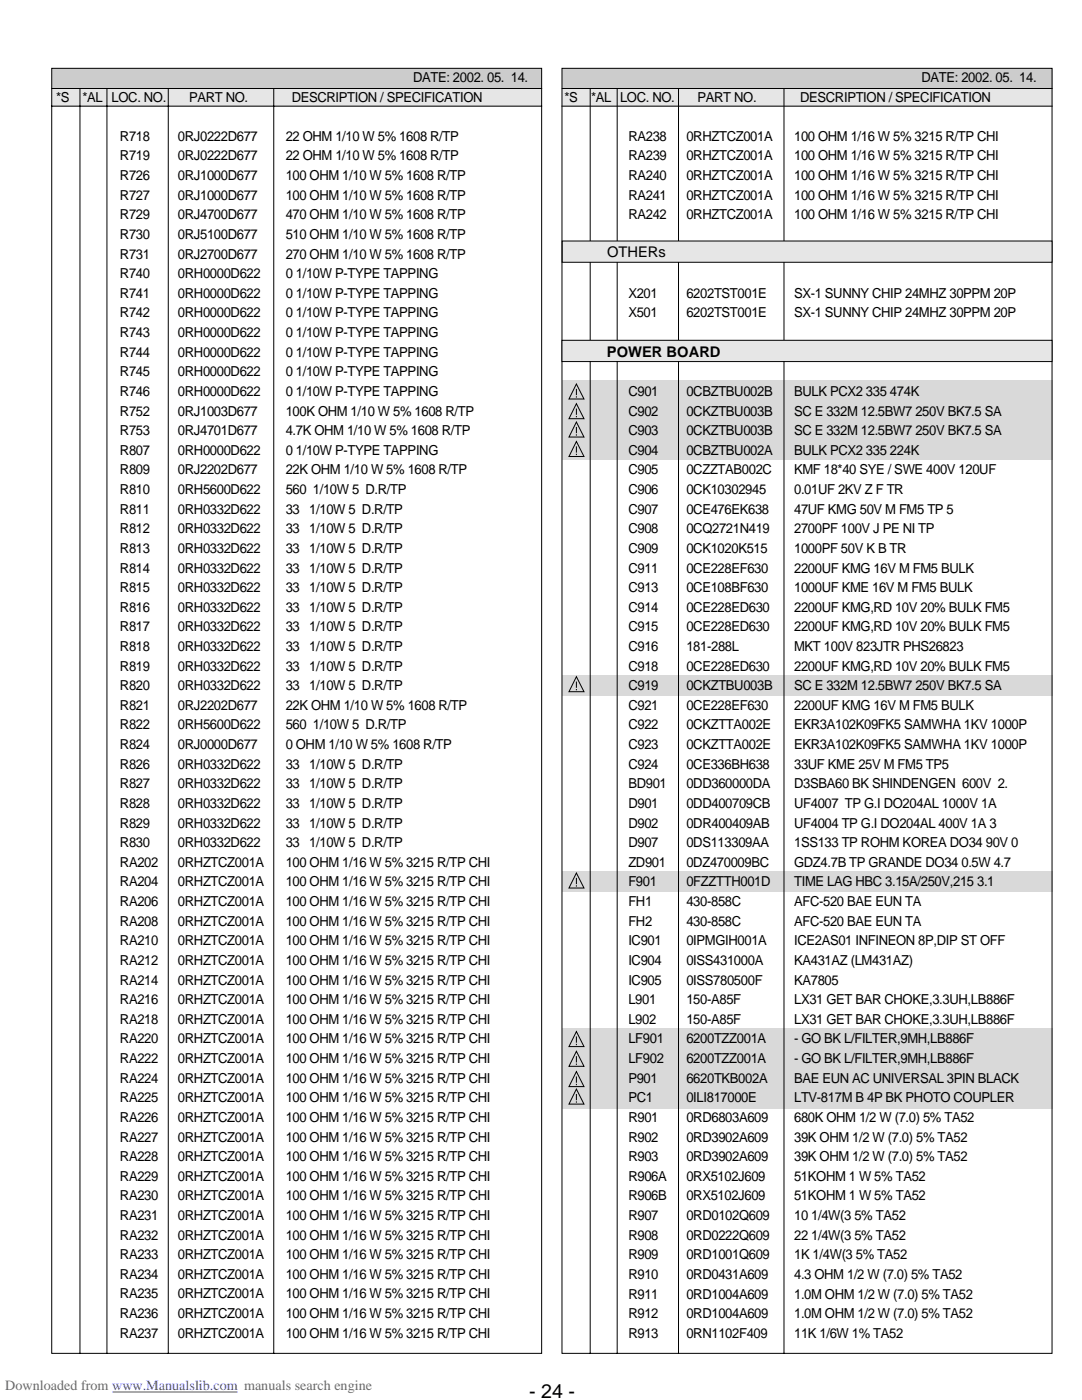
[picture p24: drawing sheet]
<svg xmlns="http://www.w3.org/2000/svg" width="216mm" height="279mm" viewBox="0 0 216 279" stroke-linecap="round" stroke-linejoin="round" font-family="sans-serif">
<defs><g id="words">
<text font-size="3.9" x="105.6" y="279">- 24 -</text>
<g font-size="2.9">
<text x="121.1" y="51.4">OTHERs</text>
<text x="121.1" y="71.2">POWER BOARD</text>
</g>
<text font-size="2.8" fill="#696969" x="1.1" y="277.4">Downloaded from www.Manualslib.com manuals search engine</text>
<g font-size="2.7">
<text x="82.4" y="16.4">DATE: 2002. 05. 14.</text>
<text x="183.9" y="16.4">DATE: 2002. 05. 14.</text>
<text x="11.2" y="20.3">*S</text>
<text x="16.5" y="20.3">*AL LOC. NO.</text>
<text x="37.7" y="20.3">PART NO.</text>
<text x="58.2" y="20.3">DESCRIPTION / SPECIFICATION</text>
<text x="112.6" y="20.3">*S</text>
<text x="117.9" y="20.3">*AL LOC. NO.</text>
<text x="139.2" y="20.3">PART NO.</text>
<text x="159.7" y="20.3">DESCRIPTION / SPECIFICATION</text>
<text x="23.9" y="28.1">R718</text>
<text x="35.5" y="28.1">0RJ0222D677</text>
<text x="57" y="28.1">22 OHM 1/10 W 5% 1608 R/TP</text>
<text x="125.4" y="28.1">RA238</text>
<text x="137" y="28.1">0RHZTCZ001A</text>
<text x="158.5" y="28.1">100 OHM 1/16 W 5% 3215 R/TP CHI</text>
<text x="23.9" y="32">R719</text>
<text x="23.9" y="35.9">R726</text>
<text x="35.5" y="32">0RJ0222D677</text>
<text x="35.5" y="35.9">0RJ1000D677</text>
<text x="57" y="32">22 OHM 1/10 W 5% 1608 R/TP</text>
<text x="57" y="35.9">100 OHM 1/10 W 5% 1608 R/TP</text>
<text x="125.4" y="32">RA239</text>
<text x="125.4" y="35.9">RA240</text>
<text x="137" y="32">0RHZTCZ001A</text>
<text x="137" y="35.9">0RHZTCZ001A</text>
<text x="158.5" y="32">100 OHM 1/16 W 5% 3215 R/TP CHI</text>
<text x="158.5" y="35.9">100 OHM 1/16 W 5% 3215 R/TP CHI</text>
<text x="23.9" y="39.9">R727</text>
<text x="35.5" y="39.9">0RJ1000D677</text>
<text x="57" y="39.9">100 OHM 1/10 W 5% 1608 R/TP</text>
<text x="125.4" y="39.9">RA241</text>
<text x="137" y="39.9">0RHZTCZ001A</text>
<text x="158.5" y="39.9">100 OHM 1/16 W 5% 3215 R/TP CHI</text>
<text x="23.9" y="43.8">R729</text>
<text x="23.9" y="47.7">R730</text>
<text x="35.5" y="43.8">0RJ4700D677</text>
<text x="35.5" y="47.7">0RJ5100D677</text>
<text x="57" y="43.8">470 OHM 1/10 W 5% 1608 R/TP</text>
<text x="57" y="47.7">510 OHM 1/10 W 5% 1608 R/TP</text>
<text x="125.4" y="43.8">RA242</text>
<text x="137" y="43.8">0RHZTCZ001A</text>
<text x="158.5" y="43.8">100 OHM 1/16 W 5% 3215 R/TP CHI</text>
<text x="23.9" y="51.6">R731</text>
<text x="35.5" y="51.6">0RJ2700D677</text>
<text x="57" y="51.6">270 OHM 1/10 W 5% 1608 R/TP</text>
<text x="23.9" y="55.5">R740</text>
<text x="23.9" y="59.4">R741</text>
<text x="35.5" y="55.5">0RH0000D622</text>
<text x="35.5" y="59.4">0RH0000D622</text>
<text x="57" y="55.5">0 1/10W P-TYPE TAPPING</text>
<text x="57" y="59.4">0 1/10W P-TYPE TAPPING</text>
<text x="125.4" y="59.4">X201</text>
<text x="137" y="59.4">6202TST001E</text>
<text x="158.5" y="59.4">SX-1 SUNNY CHIP 24MHZ 30PPM 20P</text>
<text x="23.9" y="63.3">R742</text>
<text x="35.5" y="63.3">0RH0000D622</text>
<text x="57" y="63.3">0 1/10W P-TYPE TAPPING</text>
<text x="125.4" y="63.4">X501</text>
<text x="137" y="63.4">6202TST001E</text>
<text x="158.5" y="63.4">SX-1 SUNNY CHIP 24MHZ 30PPM 20P</text>
<text x="23.9" y="67.3">R743</text>
<text x="23.9" y="71.2">R744</text>
<text x="35.5" y="67.3">0RH0000D622</text>
<text x="35.5" y="71.2">0RH0000D622</text>
<text x="57" y="67.3">0 1/10W P-TYPE TAPPING</text>
<text x="57" y="71.2">0 1/10W P-TYPE TAPPING</text>
<text x="23.9" y="75.1">R745</text>
<text x="35.5" y="75.1">0RH0000D622</text>
<text x="57" y="75.1">0 1/10W P-TYPE TAPPING</text>
<text x="23.9" y="79">R746</text>
<text x="23.9" y="82.9">R752</text>
<text x="35.5" y="79">0RH0000D622</text>
<text x="35.5" y="82.9">0RJ1003D677</text>
<text x="57" y="79">0 1/10W P-TYPE TAPPING</text>
<text x="57" y="82.9">100K OHM 1/10 W 5% 1608 R/TP</text>
<text x="125.4" y="79">C901</text>
<text x="125.4" y="82.9">C902</text>
<text x="137" y="79">0CBZTBU002B</text>
<text x="137" y="82.9">0CKZTBU003B</text>
<text x="158.5" y="79">BULK PCX2 335 474K</text>
<text x="158.5" y="82.9">SC E 332M 12.5BW7 250V BK7.5 SA</text>
<text x="23.9" y="86.8">R753</text>
<text x="35.5" y="86.8">0RJ4701D677</text>
<text x="57" y="86.8">4.7K OHM 1/10 W 5% 1608 R/TP</text>
<text x="125.4" y="86.8">C903</text>
<text x="137" y="86.8">0CKZTBU003B</text>
<text x="158.5" y="86.8">SC E 332M 12.5BW7 250V BK7.5 SA</text>
<text x="23.9" y="90.8">R807</text>
<text x="23.9" y="94.7">R809</text>
<text x="35.5" y="90.8">0RH0000D622</text>
<text x="35.5" y="94.7">0RJ2202D677</text>
<text x="57" y="90.8">0 1/10W P-TYPE TAPPING</text>
<text x="57" y="94.7">22K OHM 1/10 W 5% 1608 R/TP</text>
<text x="125.4" y="90.8">C904</text>
<text x="125.4" y="94.7">C905</text>
<text x="137" y="90.8">0CBZTBU002A</text>
<text x="137" y="94.7">0CZZTAB002C</text>
<text x="158.5" y="94.7">KMF 18*40 SYE / SWE 400V 120UF</text>
<text x="158.5" y="90.8">BULK PCX2 335 224K</text>
<text x="23.9" y="98.6">R810</text>
<text x="35.5" y="98.6">0RH5600D622</text>
<text x="57" y="98.6">560 1/10W 5 D.R/TP</text>
<text x="125.4" y="98.6">C906</text>
<text x="137" y="98.6">0CK10302945</text>
<text x="158.5" y="98.6">0.01UF 2KV Z F TR</text>
<text x="23.9" y="102.5">R811</text>
<text x="23.9" y="106.4">R812</text>
<text x="35.5" y="102.5">0RH0332D622</text>
<text x="35.5" y="106.4">0RH0332D622</text>
<text x="57" y="102.5">33 1/10W 5 D.R/TP</text>
<text x="57" y="106.4">33 1/10W 5 D.R/TP</text>
<text x="125.4" y="102.5">C907</text>
<text x="125.4" y="106.4">C908</text>
<text x="137" y="102.5">0CE476EK638</text>
<text x="137" y="106.4">0CQ2721N419</text>
<text x="158.5" y="106.4">2700PF 100V J PE NI TP</text>
<text x="158.5" y="102.5">47UF KMG 50V M FM5 TP 5</text>
<text x="23.9" y="110.3">R813</text>
<text x="35.5" y="110.3">0RH0332D622</text>
<text x="57" y="110.3">33 1/10W 5 D.R/TP</text>
<text x="125.4" y="110.3">C909</text>
<text x="137" y="110.3">0CK1020K515</text>
<text x="158.5" y="110.3">1000PF 50V K B TR</text>
<text x="23.9" y="114.3">R814</text>
<text x="23.9" y="118.2">R815</text>
<text x="35.5" y="114.3">0RH0332D622</text>
<text x="35.5" y="118.2">0RH0332D622</text>
<text x="57" y="114.3">33 1/10W 5 D.R/TP</text>
<text x="57" y="118.2">33 1/10W 5 D.R/TP</text>
<text x="125.4" y="114.3">C911</text>
<text x="125.4" y="118.2">C913</text>
<text x="137" y="114.3">0CE228EF630</text>
<text x="137" y="118.2">0CE108BF630</text>
<text x="158.5" y="114.3">2200UF KMG 16V M FM5 BULK</text>
<text x="158.5" y="118.2">1000UF KME 16V M FM5 BULK</text>
<text x="23.9" y="122.1">R816</text>
<text x="35.5" y="122.1">0RH0332D622</text>
<text x="57" y="122.1">33 1/10W 5 D.R/TP</text>
<text x="125.4" y="122.1">C914</text>
<text x="137" y="122.1">0CE228ED630</text>
<text x="158.5" y="122.1">2200UF KMG,RD 10V 20% BULK FM5</text>
<text x="23.9" y="126">R817</text>
<text x="23.9" y="129.9">R818</text>
<text x="35.5" y="126">0RH0332D622</text>
<text x="35.5" y="129.9">0RH0332D622</text>
<text x="57" y="126">33 1/10W 5 D.R/TP</text>
<text x="57" y="129.9">33 1/10W 5 D.R/TP</text>
<text x="125.4" y="126">C915</text>
<text x="125.4" y="129.9">C916</text>
<text x="137" y="126">0CE228ED630</text>
<text x="137" y="129.9">181-288L</text>
<text x="158.5" y="126">2200UF KMG,RD 10V 20% BULK FM5</text>
<text x="158.5" y="129.9">MKT 100V 823JTR PHS26823</text>
<text x="23.9" y="133.8">R819</text>
<text x="23.9" y="137.8">R820</text>
<text x="35.5" y="133.8">0RH0332D622</text>
<text x="35.5" y="137.8">0RH0332D622</text>
<text x="57" y="133.8">33 1/10W 5 D.R/TP</text>
<text x="57" y="137.8">33 1/10W 5 D.R/TP</text>
<text x="125.4" y="133.8">C918</text>
<text x="125.4" y="137.8">C919</text>
<text x="137" y="133.8">0CE228ED630</text>
<text x="137" y="137.8">0CKZTBU003B</text>
<text x="158.5" y="133.8">2200UF KMG,RD 10V 20% BULK FM5</text>
<text x="158.5" y="137.8">SC E 332M 12.5BW7 250V BK7.5 SA</text>
<text x="23.9" y="141.7">R821</text>
<text x="35.5" y="141.7">0RJ2202D677</text>
<text x="57" y="141.7">22K OHM 1/10 W 5% 1608 R/TP</text>
<text x="125.4" y="141.7">C921</text>
<text x="137" y="141.7">0CE228EF630</text>
<text x="158.5" y="141.7">2200UF KMG 16V M FM5 BULK</text>
<text x="23.9" y="145.6">R822</text>
<text x="23.9" y="149.5">R824</text>
<text x="35.5" y="145.6">0RH5600D622</text>
<text x="35.5" y="149.5">0RJ0000D677</text>
<text x="57" y="145.6">560 1/10W 5 D.R/TP</text>
<text x="57" y="149.5">0 OHM 1/10 W 5% 1608 R/TP</text>
<text x="125.4" y="145.6">C922</text>
<text x="125.4" y="149.5">C923</text>
<text x="137" y="145.6">0CKZTTA002E</text>
<text x="137" y="149.5">0CKZTTA002E</text>
<text x="158.5" y="145.6">EKR3A102K09FK5 SAMWHA 1KV 1000P</text>
<text x="158.5" y="149.5">EKR3A102K09FK5 SAMWHA 1KV 1000P</text>
<text x="23.9" y="153.4">R826</text>
<text x="35.5" y="153.4">0RH0332D622</text>
<text x="57" y="153.4">33 1/10W 5 D.R/TP</text>
<text x="125.4" y="153.4">C924</text>
<text x="137" y="153.4">0CE336BH638</text>
<text x="158.5" y="153.4">33UF KME 25V M FM5 TP5</text>
<text x="23.9" y="157.3">R827</text>
<text x="23.9" y="161.2">R828</text>
<text x="35.5" y="157.3">0RH0332D622</text>
<text x="35.5" y="161.2">0RH0332D622</text>
<text x="57" y="157.3">33 1/10W 5 D.R/TP</text>
<text x="57" y="161.2">33 1/10W 5 D.R/TP</text>
<text x="125.4" y="157.3">BD901</text>
<text x="125.4" y="161.2">D901</text>
<text x="137" y="157.3">0DD360000DA</text>
<text x="137" y="161.2">0DD400709CB</text>
<text x="158.5" y="157.3">D3SBA60 BK SHINDENGEN 600V 2.</text>
<text x="158.5" y="161.2">UF4007 TP G.I DO204AL 1000V 1A</text>
<text x="23.9" y="165.2">R829</text>
<text x="35.5" y="165.2">0RH0332D622</text>
<text x="57" y="165.2">33 1/10W 5 D.R/TP</text>
<text x="125.4" y="165.2">D902</text>
<text x="137" y="165.2">0DR400409AB</text>
<text x="158.5" y="165.2">UF4004 TP G.I DO204AL 400V 1A 3</text>
<text x="23.9" y="169.1">R830</text>
<text x="23.9" y="173">RA202</text>
<text x="35.5" y="173">0RHZTCZ001A</text>
<text x="35.5" y="169.1">0RH0332D622</text>
<text x="57" y="169.1">33 1/10W 5 D.R/TP</text>
<text x="57" y="173">100 OHM 1/16 W 5% 3215 R/TP CHI</text>
<text x="125.4" y="169.1">D907</text>
<text x="125.4" y="173">ZD901</text>
<text x="137" y="169.1">0DS113309AA</text>
<text x="137" y="173">0DZ470009BC</text>
<text x="158.5" y="173">GDZ4.7B TP GRANDE DO34 0.5W 4.7</text>
<text x="158.5" y="169.1">1SS133 TP ROHM KOREA DO34 90V 0</text>
<text x="23.9" y="176.9">RA204</text>
<text x="35.5" y="176.9">0RHZTCZ001A</text>
<text x="57" y="176.9">100 OHM 1/16 W 5% 3215 R/TP CHI</text>
<text x="125.4" y="176.9">F901</text>
<text x="137" y="176.9">0FZZTTH001D</text>
<text x="158.5" y="176.9">TIME LAG HBC 3.15A/250V,215 3.1</text>
<text x="23.9" y="180.8">RA206</text>
<text x="23.9" y="184.7">RA208</text>
<text x="35.5" y="180.8">0RHZTCZ001A</text>
<text x="35.5" y="184.7">0RHZTCZ001A</text>
<text x="57" y="180.8">100 OHM 1/16 W 5% 3215 R/TP CHI</text>
<text x="57" y="184.7">100 OHM 1/16 W 5% 3215 R/TP CHI</text>
<text x="125.4" y="180.8">FH1</text>
<text x="125.4" y="184.7">FH2</text>
<text x="137" y="180.8">430-858C</text>
<text x="137" y="184.7">430-858C</text>
<text x="158.5" y="180.8">AFC-520 BAE EUN TA</text>
<text x="158.5" y="184.7">AFC-520 BAE EUN TA</text>
<text x="23.9" y="188.7">RA210</text>
<text x="35.5" y="188.7">0RHZTCZ001A</text>
<text x="57" y="188.7">100 OHM 1/16 W 5% 3215 R/TP CHI</text>
<text x="125.4" y="188.7">IC901</text>
<text x="137" y="188.7">0IPMGIH001A</text>
<text x="158.5" y="188.7">ICE2AS01 INFINEON 8P,DIP ST OFF</text>
<text x="23.9" y="192.6">RA212</text>
<text x="23.9" y="196.5">RA214</text>
<text x="35.5" y="192.6">0RHZTCZ001A</text>
<text x="35.5" y="196.5">0RHZTCZ001A</text>
<text x="57" y="192.6">100 OHM 1/16 W 5% 3215 R/TP CHI</text>
<text x="57" y="196.5">100 OHM 1/16 W 5% 3215 R/TP CHI</text>
<text x="125.4" y="192.6">IC904</text>
<text x="125.4" y="196.5">IC905</text>
<text x="137" y="196.5">0ISS780500F</text>
<text x="137" y="192.6">0ISS431000A</text>
<text x="158.5" y="196.5">KA7805</text>
<text x="158.5" y="192.6">KA431AZ (LM431AZ)</text>
<text x="23.9" y="200.4">RA216</text>
<text x="35.5" y="200.4">0RHZTCZ001A</text>
<text x="57" y="200.4">100 OHM 1/16 W 5% 3215 R/TP CHI</text>
<text x="125.4" y="200.4">L901</text>
<text x="137" y="200.4">150-A85F</text>
<text x="158.5" y="200.4">LX31 GET BAR CHOKE,3.3UH,LB886F</text>
<text x="23.9" y="204.3">RA218</text>
<text x="23.9" y="208.2">RA220</text>
<text x="35.5" y="204.3">0RHZTCZ001A</text>
<text x="35.5" y="208.2">0RHZTCZ001A</text>
<text x="57" y="204.3">100 OHM 1/16 W 5% 3215 R/TP CHI</text>
<text x="57" y="208.2">100 OHM 1/16 W 5% 3215 R/TP CHI</text>
<text x="125.4" y="204.3">L902</text>
<text x="125.4" y="208.2">LF901</text>
<text x="137" y="204.3">150-A85F</text>
<text x="137" y="208.2">6200TZZ001A</text>
<text x="158.5" y="208.2">- GO BK L/FILTER,9MH,LB886F</text>
<text x="158.5" y="204.3">LX31 GET BAR CHOKE,3.3UH,LB886F</text>
<text x="23.9" y="212.2">RA222</text>
<text x="35.5" y="212.2">0RHZTCZ001A</text>
<text x="57" y="212.2">100 OHM 1/16 W 5% 3215 R/TP CHI</text>
<text x="125.4" y="212.2">LF902</text>
<text x="137" y="212.2">6200TZZ001A</text>
<text x="158.5" y="212.2">- GO BK L/FILTER,9MH,LB886F</text>
<text x="23.9" y="216.1">RA224</text>
<text x="23.9" y="220">RA225</text>
<text x="35.5" y="216.1">0RHZTCZ001A</text>
<text x="35.5" y="220">0RHZTCZ001A</text>
<text x="57" y="216.1">100 OHM 1/16 W 5% 3215 R/TP CHI</text>
<text x="57" y="220">100 OHM 1/16 W 5% 3215 R/TP CHI</text>
<text x="125.4" y="216.1">P901</text>
<text x="125.4" y="220">PC1</text>
<text x="137" y="216.1">6620TKB002A</text>
<text x="137" y="220">0ILI817000E</text>
<text x="158.5" y="216.1">BAE EUN AC UNIVERSAL 3PIN BLACK</text>
<text x="158.5" y="220">LTV-817M B 4P BK PHOTO COUPLER</text>
<text x="23.9" y="223.9">RA226</text>
<text x="23.9" y="227.8">RA227</text>
<text x="35.5" y="223.9">0RHZTCZ001A</text>
<text x="35.5" y="227.8">0RHZTCZ001A</text>
<text x="57" y="223.9">100 OHM 1/16 W 5% 3215 R/TP CHI</text>
<text x="57" y="227.8">100 OHM 1/16 W 5% 3215 R/TP CHI</text>
<text x="125.4" y="223.9">R901</text>
<text x="125.4" y="227.8">R902</text>
<text x="137" y="223.9">0RD6803A609</text>
<text x="137" y="227.8">0RD3902A609</text>
<text x="158.5" y="223.9">680K OHM 1/2 W (7.0) 5% TA52</text>
<text x="158.5" y="227.8">39K OHM 1/2 W (7.0) 5% TA52</text>
<text x="23.9" y="231.7">RA228</text>
<text x="35.5" y="231.7">0RHZTCZ001A</text>
<text x="57" y="231.7">100 OHM 1/16 W 5% 3215 R/TP CHI</text>
<text x="125.4" y="231.7">R903</text>
<text x="137" y="231.7">0RD3902A609</text>
<text x="158.5" y="231.7">39K OHM 1/2 W (7.0) 5% TA52</text>
<text x="23.9" y="235.6">RA229</text>
<text x="23.9" y="239.6">RA230</text>
<text x="35.5" y="235.6">0RHZTCZ001A</text>
<text x="35.5" y="239.6">0RHZTCZ001A</text>
<text x="57" y="235.6">100 OHM 1/16 W 5% 3215 R/TP CHI</text>
<text x="57" y="239.6">100 OHM 1/16 W 5% 3215 R/TP CHI</text>
<text x="125.4" y="235.7">R906A</text>
<text x="125.4" y="239.6">R906B</text>
<text x="137" y="235.7">0RX5102J609</text>
<text x="137" y="239.6">0RX5102J609</text>
<text x="158.5" y="235.7">51KOHM 1 W 5% TA52</text>
<text x="158.5" y="239.6">51KOHM 1 W 5% TA52</text>
<text x="23.9" y="243.5">RA231</text>
<text x="35.5" y="243.5">0RHZTCZ001A</text>
<text x="57" y="243.5">100 OHM 1/16 W 5% 3215 R/TP CHI</text>
<text x="125.4" y="243.5">R907</text>
<text x="137" y="243.5">0RD0102Q609</text>
<text x="158.5" y="243.5">10 1/4W(3 5% TA52</text>
<text x="23.9" y="247.4">RA232</text>
<text x="23.9" y="251.3">RA233</text>
<text x="35.5" y="247.4">0RHZTCZ001A</text>
<text x="35.5" y="251.3">0RHZTCZ001A</text>
<text x="57" y="247.4">100 OHM 1/16 W 5% 3215 R/TP CHI</text>
<text x="57" y="251.3">100 OHM 1/16 W 5% 3215 R/TP CHI</text>
<text x="125.4" y="247.4">R908</text>
<text x="125.4" y="251.3">R909</text>
<text x="137" y="247.4">0RD0222Q609</text>
<text x="137" y="251.3">0RD1001Q609</text>
<text x="158.5" y="247.4">22 1/4W(3 5% TA52</text>
<text x="158.5" y="251.3">1K 1/4W(3 5% TA52</text>
<text x="23.9" y="255.2">RA234</text>
<text x="35.5" y="255.2">0RHZTCZ001A</text>
<text x="57" y="255.2">100 OHM 1/16 W 5% 3215 R/TP CHI</text>
<text x="125.4" y="255.2">R910</text>
<text x="137" y="255.2">0RD0431A609</text>
<text x="158.5" y="255.2">4.3 OHM 1/2 W (7.0) 5% TA52</text>
<text x="23.9" y="259.1">RA235</text>
<text x="23.9" y="263.1">RA236</text>
<text x="35.5" y="259.1">0RHZTCZ001A</text>
<text x="35.5" y="263.1">0RHZTCZ001A</text>
<text x="57" y="259.1">100 OHM 1/16 W 5% 3215 R/TP CHI</text>
<text x="57" y="263.1">100 OHM 1/16 W 5% 3215 R/TP CHI</text>
<text x="125.4" y="259.1">R911</text>
<text x="125.4" y="263.1">R912</text>
<text x="137" y="259.1">0RD1004A609</text>
<text x="137" y="263.1">0RD1004A609</text>
<text x="158.5" y="259.1">1.0M OHM 1/2 W (7.0) 5% TA52</text>
<text x="158.5" y="263.1">1.0M OHM 1/2 W (7.0) 5% TA52</text>
<text x="23.9" y="267">RA237</text>
<text x="35.5" y="267">0RHZTCZ001A</text>
<text x="57" y="267">100 OHM 1/16 W 5% 3215 R/TP CHI</text>
<text x="125.4" y="267">R913</text>
<text x="137" y="267">0RN1102F409</text>
<text x="158.5" y="267">11K 1/6W 1% TA52</text>
</g>
</g></defs>
<g fill="#d9d9d9">
<path d="M112.1 173.9h97.9v4.1h-97.9z" fill-rule="evenodd"/>
<path d="M112.1 134.7h97.9v4.1h-97.9z" fill-rule="evenodd"/>
<path d="M112.1 205.2h97.9v16h-97.9z" fill-rule="evenodd"/>
<path d="M112.1 75.9h97.9v15.9h-97.9z" fill-rule="evenodd"/>
</g>
<path d="M112.2 13.7h97.8v4.1h-97.8z" fill-rule="evenodd" fill="#ccc"/>
<path d="M112.2 17.6h97.8v3.6h-97.8z" fill-rule="evenodd" fill="#e6e6e6"/>
<path d="M112.1 17.7h97.9M112 21.2h98" fill="none" stroke="#000" stroke-width=".2"/>
<path d="M10.4 13.7h97.8v4.1h-97.8z" fill-rule="evenodd" fill="#ccc"/>
<path d="M10.4 17.6h97.8v3.6h-97.8z" fill-rule="evenodd" fill="#e6e6e6"/>
<path d="M10.2 17.7h98M10.3 13.6h97.8v256.5h-97.8zM16 17.6v252.6M21.3 17.6v252.6M33.6 17.6v252.6M54.6 17.6v252.6M112.1 13.6h97.8v256.5h-97.8zM117.8 17.6v252.6M123.2 17.6v252.6M135.4 17.6v252.6M156.4 17.6v252.6M10.2 21.2h98" fill="none" stroke="#000" stroke-width=".2"/>
<path d="M112.3 48.2h97.5v4h-97.5z" fill-rule="evenodd" fill="#e6e6e6"/>
<path d="M112.2 48.1h97.7v4.2h-97.7z" fill="none" stroke="#000" stroke-width=".2"/>
<path d="M112.2 68h97.6v4.1h-97.6z" fill-rule="evenodd" fill="#e6e6e6"/>
<g fill="none" stroke="#000" stroke-width=".2">
<path d="M112.1 67.9h97.8v4.3h-97.8zM115 76.6l1.5 3h-3zM115 77.6v1.3M115 79.1v.2M115 80.6l1.5 3h-3zM115 84.2l1.5 3h-3zM115 88.1l1.5 3h-3zM115 81.5v1.3M115 83v.3M115 85.2v1.2M115 86.7v.2M115 89.1v1.2"/>
<path d="M115 90.6v.2M115 135.1l1.5 2.9h-3zM115 136v1.3M115 137.5v.3M115 174.2l1.5 3h-3zM115 175.2v1.2M115 176.7v.2M115 205.9l1.5 3h-3zM115 209.8l1.5 3h-3zM115 213.9l1.5 3h-3zM115 217.4l1.5 2.9h-3zM115 206.8v1.3"/>
<path d="M115 208.3v.3M115 210.8v1.2M115 212.3v.2M115 214.8v1.3M115 216.3v.3M115 218.3v1.3M115 219.8v.3"/>
</g>
<path d="M22.4 277.8h25.1" fill="none" stroke="#00f" stroke-width=".2"/>
<use href="#words"/>
</svg>
